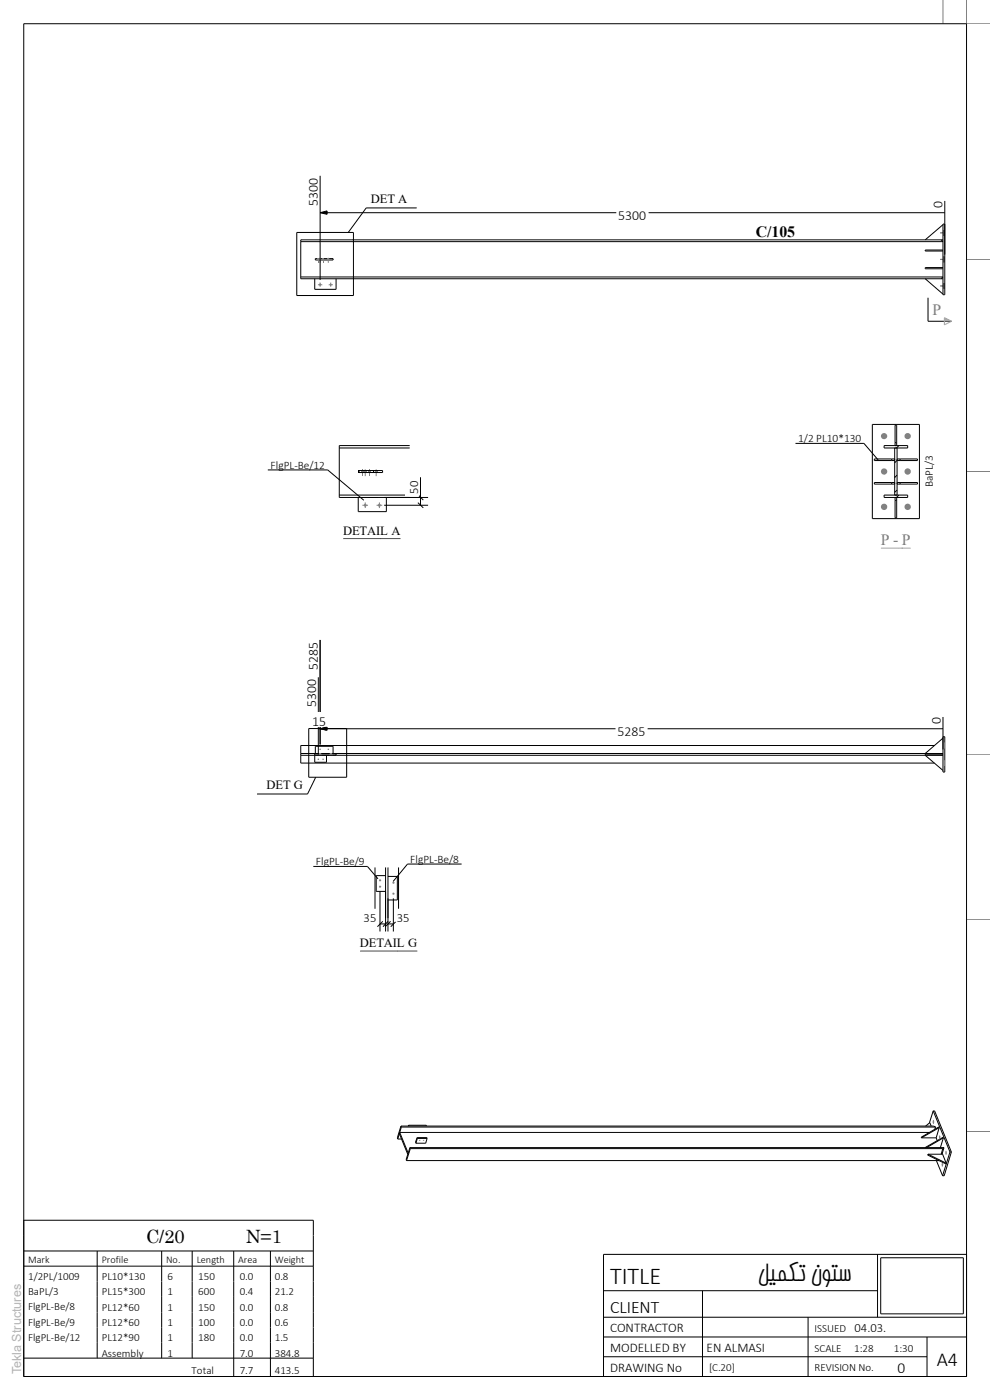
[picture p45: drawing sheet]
<svg xmlns="http://www.w3.org/2000/svg" width="210mm" height="297mm" viewBox="0 0 210 297" stroke-linecap="round" stroke-linejoin="round" font-family="sans-serif">
<defs><g id="words">
<g font-size="5.1">
<text x="129.4" y="272.4">TITLE</text>
<text x="160.7" y="271.7">لیمکت نوتس</text>
</g>
<text font-size="4.2" x="198.7" y="289.8">A4</text>
<g font-size="3.9">
<text x="31" y="263.7">C/20</text>
<text x="52.1" y="263.7">N=1</text>
</g>
<text font-size="3.7" x="129.4" y="278.5">CLIENT</text>
<g font-size="3.3">
<text x="160.3" y="50.3">C/105</text>
<text x="190.4" y="291.3">0</text>
</g>
<g font-size="3.3" fill="#7f7f7f">
<text x="197.8" y="66.9">P</text>
<text x="186.9" y="115.5">P - P</text>
</g>
<g font-size="2.9">
<text x="67.4" y="43.6" transform="rotate(-90 67.4 43.6)">5300</text>
<text x="131.1" y="46.6">5300</text>
<text x="199.9" y="44.1" transform="rotate(-90 199.9 44.1)">0</text>
<text x="67.4" y="142.2" transform="rotate(-90 67.4 142.2)">5285</text>
<text x="66.2" y="154.1">15</text>
<text x="67.1" y="150.1" transform="rotate(-90 67.1 150.1)">5300</text>
<text x="199.6" y="153.6" transform="rotate(-90 199.6 153.6)">0</text>
<text x="131" y="156.1">5285</text>
</g>
<g font-size="2.8">
<text x="129.4" y="286.8">MODELLED BY</text>
<text x="129.4" y="282.6">CONTRACTOR</text>
<text x="149.9" y="286.8">EN ALMASI</text>
<text x="129.4" y="291">DRAWING No</text>
</g>
<g font-size="2.7">
<text x="78.7" y="43.1">DET A</text>
<text x="88.7" y="104.8" transform="rotate(-90 88.7 104.8)">50</text>
<text x="72.8" y="113.5">DETAIL</text>
<text x="83" y="113.5">A</text>
<text x="56.5" y="167.4">DET G</text>
<text x="77.1" y="195.5">35</text>
<text x="84.2" y="195.5">35</text>
<text x="76.3" y="201">DETAIL G</text>
<text x="181.3" y="282.5">04.03.</text>
</g>
<text font-size="2.7" fill="#b2b2b2" x="4.5" y="291.5" transform="rotate(-90 4.5 291.5)">Tekla Structures</text>
<g font-size="2.4">
<text x="169.3" y="93.8">1/2 PL10*130</text>
<text x="57.4" y="99.4">FlgPL-Be/12</text>
<text x="197.9" y="103.3" transform="rotate(-90 197.9 103.3)">BaPL/3</text>
<text x="67" y="183.6">FlgPL-Be/9</text>
<text x="87" y="183">FlgPL-Be/8</text>
</g>
<g font-size="2.3">
<text x="6" y="271.5">1/2PL/1009</text>
<text x="6" y="274.8">BaPL/3</text>
<text x="21.6" y="271.6">PL10*130</text>
<text x="21.6" y="274.8">PL15*300</text>
<text x="35.6" y="271.6">6</text>
<text x="35.6" y="274.8">1</text>
<text x="42" y="271.6">150</text>
<text x="42" y="274.8">600</text>
<text x="50.8" y="271.6">0.0</text>
<text x="50.8" y="274.8">0.4</text>
<text x="58.3" y="271.6">0.8</text>
<text x="58.3" y="274.8">21.2</text>
<text x="6" y="278">FlgPL-Be/8</text>
<text x="6" y="281.3">FlgPL-Be/9</text>
<text x="21.6" y="278">PL12*60</text>
<text x="21.6" y="281.3">PL12*60</text>
<text x="35.6" y="278">1</text>
<text x="35.6" y="281.3">1</text>
<text x="42" y="278">150</text>
<text x="42" y="281.3">100</text>
<text x="50.8" y="278">0.0</text>
<text x="50.8" y="281.3">0.0</text>
<text x="58.3" y="278">0.8</text>
<text x="58.3" y="281.3">0.6</text>
<text x="6" y="284.5">FlgPL-Be/12</text>
<text x="21.6" y="284.6">PL12*90</text>
<text x="21.6" y="287.8">Assembly</text>
<text x="35.6" y="284.6">1</text>
<text x="35.6" y="287.8">1</text>
<text x="42" y="284.6">180</text>
<text x="50.8" y="284.6">0.0</text>
<text x="50.8" y="287.8">7.0</text>
<text x="58.3" y="284.6">1.5</text>
<text x="58.3" y="287.8">384.8</text>
<text x="172.8" y="286.7">SCALE</text>
<text x="172.8" y="282.5">ISSUED</text>
<text x="181.2" y="286.7">1:28</text>
<text x="189.6" y="286.7">1:30</text>
<text x="40.6" y="291.4">Total</text>
<text x="50.8" y="291.4">7.7</text>
<text x="58.3" y="291.4">413.5</text>
<text x="150.4" y="290.9">[C.20]</text>
<text x="172.8" y="290.9">REVISION No.</text>
</g>
<g font-size="2.2">
<text x="6" y="268">Mark</text>
<text x="21.6" y="268">Profile</text>
<text x="35.2" y="268">No.</text>
<text x="41.7" y="268">Length</text>
<text x="50.5" y="268">Area</text>
<text x="58.3" y="268">Weight</text>
</g>
</g></defs>
<path d="M66.9 54.9h3.8v.3h-3.8zM199.6 50.9l.4 .4h-136.2v-.4h136.2M200 47.7l-3.7 3.2M190.3 97.7l-.5 .5M190.7 94.5l-.5 .5M190.3 104l-.5 .4M190.3 100.8l-.5 .5M190.7 105l-.5 .5" fill="none" stroke="#000" stroke-width=".21"/>
<path d="M199.4 49.4h1M199.4 55h1M200 49.9h.4M200 48.9h.4M200 55.5h.4M200 54.5h.4M199.4 60.7h1M200 61.1h.4M200 60.2h.4" fill="none" stroke="#7f7f7f" stroke-width=".21"/>
<g fill="#7f7f7f">
<path d="M200 48.9h.4v1h-.4z"/>
<path d="M200 54.5h.4v1h-.4z"/>
<path d="M200 60.2h.4v.9h-.4z"/>
</g>
<path d="M63.8 51.3v7.5M66.8 59.1v2.3h4.5v-2.3M200 47.5h.4v15h-.4z" fill="none" stroke="#000" stroke-width=".21"/>
<path d="M67.7 54.9v.3M67.9 54.7v1M68.1 54.9v.3M69.5 54.9v.3M69.6 54.7v1M69.8 54.9v.3" fill="none" stroke="#7f7f7f" stroke-width=".21"/>
<g fill="#7f7f7f">
<path d="M67.7 54.9h.4v.3h-.4z"/>
<path d="M69.5 54.9h.3v.3h-.3z"/>
</g>
<path d="M196.3 59.1l3.7 3.3M199.6 59.1l.4-.3h-136.2v.3h136.2M200 53h-3.7v.3h3.7M200 56.8h-3.7v.2h3.7" fill="none" stroke="#000" stroke-width=".21"/>
<g fill="#7f7f7f">
<path d="M67.5 54.7l.1 1z"/>
<path d="M67.7 54.9v.3z"/>
<path d="M67.4 54.9v.3z"/>
<path d="M68.5 54.7v1z"/>
<path d="M68.7 54.9v.3z"/>
<path d="M68.3 54.9l.1 .3z"/>
</g>
<path d="M67.7 60.2h.4v.4h-.4z" fill-rule="evenodd" fill="#7f7f7f"/>
<path d="M67.9 59.9v.9M67.4 60.4h1" fill="none" stroke="#7f7f7f" stroke-width=".21"/>
<path d="M70 60.2h.3v.4h-.3z" fill-rule="evenodd" fill="#7f7f7f"/>
<path d="M70.1 59.9v.9M69.7 60.4h.9" fill="none" stroke="#7f7f7f" stroke-width=".21"/>
<g fill="none" stroke="#000" stroke-width=".21">
<path d="M86.7 238.7h3.7l.1 .2M86.7 238.7l-.1 .2M86.7 238.7v.2M198 235.7l-.9 2.5M198 235.7h.2l3.6 8.7M198 235.7l3.5 8.7M84.8 240.2l1.8 4.4-.1 .3-1.8-4.4zM84.8 240.2h112.3M86.2 246.2h113M87 243.5l-.9 2.5 .1 .2M87 243.5v.2M87 243.5h113.2"/>
<path d="M87 243.7l-.8 2.5M87 243.7h113M88.5 241.3h2.1v.2M88.5 241.3l-.4 1 .1 .2M88.5 241.3v.2M88.5 241.5h2.1M88.5 241.5l-.3 1M90.6 241.5l-.3 1h-2.1M198.6 241.4l.2 .6M198.6 246.2l1.3 3.2M200 243.7l-.4 1.2M200.1 241.4l-3.5 2.1"/>
<path d="M200.1 241.4v-.1l-3.8 2.2M200.1 241.4l-.6 2.1M200.2 243.5l-.2 .2M200.2 243.5l-.4 1.4 .1-.3M201.5 244.4l-1.6 5M201.5 244.4h.3M201.8 244.4l-1.5 5h-.4"/>
</g>
<g fill="#7f7f7f">
<path d="M200.6 244.1a.46 .46 0 0 1 0 .8z" fill-rule="evenodd"/>
<path d="M199.3 240.8a.61 .61 0 0 1 0 .9l-.1-.6z" fill-rule="evenodd"/>
<path d="M197.9 237.6a.45 .45 0 0 1 .3 .4 .45 .45 0 0 1-.2 .4l-.2-.3z" fill-rule="evenodd"/>
<path d="M199.8 246.7a.45 .45 0 0 1 .3 .4 .45 .45 0 0 1-.3 .4z" fill-rule="evenodd"/>
</g>
<g fill="none" stroke="#000" stroke-width=".21">
<path d="M85 238.9l-.7 2.5 .1 .2M85 238.9l.1 .2M85 238.9h113l.5 .2M85.1 239.1l-.7 2.5M85.1 239.1h113.4M196.3 238.9l.9-.7 .3 .7M198.5 239.1l-.2 .5M199.2 239.2l-3.7 2.2M199.2 239.2l-.6 2.2h-3.1M199.2 239.2v-.1l-3.8 2.2 .1 .1M84.4 241.6h.8M196.8 244.9v.1l3.9 1.9v-.1"/>
<path d="M196.8 244.9l3.9 1.9M196.8 244.9h3.1l.8 1.9"/>
</g>
<g fill="#7f7f7f">
<circle cx="89" cy="241.9" r=".14"/>
<circle cx="89.9" cy="241.9" r=".14"/>
</g>
<path d="M66.8 160.2v1.5h2.5v-1.5M196.3 160.2l3.7 3.2" fill="none" stroke="#000" stroke-width=".21"/>
<g fill="#7f7f7f">
<path d="M67.4 161h.2v.2h-.2z" fill-rule="evenodd"/>
<path d="M68.4 161h.3v.2h-.3z" fill-rule="evenodd"/>
</g>
<path d="M200 156.3h.4v7.5h-.4zM200 159.9h-3.7v.2h3.7M200 159.8h-136.2v.4h136.2M200 156.6l-3.7 3.2" fill="none" stroke="#000" stroke-width=".21"/>
<path d="M200 158.7h.4M200 157.6h.4M200 162.4h.4M200 161.4h.4" fill="none" stroke="#7f7f7f" stroke-width=".21"/>
<g fill="#7f7f7f">
<path d="M200 161.4h.4v1h-.4z"/>
<path d="M200 157.6h.4v1.1h-.4z"/>
</g>
<path d="M66.9 159.8v-1.5h3.8v1.5M198.2 158.2h-134.4v1.6M63.8 160.2v1.7h134.4" fill="none" stroke="#000" stroke-width=".21"/>
<g fill="#7f7f7f">
<path d="M69.5 158.8h.3v.3h-.3z" fill-rule="evenodd"/>
<circle cx="67.9" cy="159" r=".17"/>
</g>
<path d="M66.8 159.9h4.5v.3h-4.5z" fill="none" stroke="#000" stroke-width=".21"/>
<path d="M67.7 159.9v.3M68.1 159.9v.3M69.9 159.9v.3M70.4 159.9v.3" fill="none" stroke="#7f7f7f" stroke-width=".21"/>
<g fill="#7f7f7f">
<path d="M67.7 159.9h.4v.3h-.4z"/>
<path d="M69.9 159.9h.5v.3h-.5z"/>
</g>
<path d="M77.3 99.8v.4M77.5 99.6v1.4M77.7 99.8v.4M79.6 99.8v.4M79.8 99.6v1.4M80.1 99.8v.4" fill="none" stroke="#7f7f7f" stroke-width=".21"/>
<g fill="#7f7f7f">
<path d="M77.3 99.8h.4v.4h-.4z"/>
<path d="M79.6 99.8h.5v.4h-.5z"/>
<path d="M77 99.6v1.4z"/>
<path d="M77.2 99.8v.4z"/>
<path d="M76.7 99.8l.1 .4z"/>
<path d="M78.3 99.6v1.4z"/>
<path d="M78.5 99.8l.1 .4z"/>
<path d="M78.1 99.8v.4z"/>
</g>
<path d="M72 95h14.9M76 99.8h3.3M86.9 94.5h-14.9v11h14.9M72 105h14.9M76 100.2h5.2v-.4h-5v.4M76 105.5v3h6v-3" fill="none" stroke="#000" stroke-width=".21"/>
<path d="M75.9 99.8l.1 .4zM79.3 99.8v.4z" fill="#000"/>
<circle cx="77.5" cy="107.2" r=".3" fill="#7f7f7f"/>
<path d="M76.9 107.2h1.2M77.5 106.6v1.2" fill="none" stroke="#7f7f7f" stroke-width=".21"/>
<circle cx="80.5" cy="107.2" r=".3" fill="#7f7f7f"/>
<path d="M79.9 107.2h1.2M80.5 106.6v1.2" fill="none" stroke="#7f7f7f" stroke-width=".21"/>
<path d="M185 90h10v20h-10zM189.1 97.4v.3M189.8 95h.5v10h-.5zM189.8 97.4h-4.3v.3h4.3M189.9 90.2h.3v4.3h-.3zM189.9 93.9h.3M190.3 97.4h4.3v.3h-4.3M190.9 97.4v.3M189.1 102.4v.3M189.8 102.4h-4.3v.3h4.3M190.3 102.4h4.3v.3h-4.3M190.9 102.4v.3" fill="none" stroke="#000" stroke-width=".21"/>
<g fill="#7f7f7f">
<circle cx="187.5" cy="92.5" r=".66"/>
<circle cx="187.5" cy="100" r=".67"/>
<circle cx="187.5" cy="107.5" r=".67"/>
<circle cx="192.5" cy="92.5" r=".67"/>
<circle cx="192.5" cy="100" r=".68"/>
<circle cx="192.5" cy="107.5" r=".68"/>
</g>
<path d="M187.5 94.5h5v.5h-5zM187.5 105h5v.5h-5zM189.9 105.5v4.4h.3v-4.4M189.9 106.2h.3M79.5 184v10.8M81.8 184v10.8M81.8 185.8h-2v3.3h2M82.3 184v10.8M82.3 185.9h2v5h-2M84.5 184v10.8" fill="none" stroke="#000" stroke-width=".21"/>
<g fill="#7f7f7f">
<circle cx="83.5" cy="187.3" r=".23"/>
<circle cx="83.5" cy="189.6" r=".23"/>
<circle cx="80.6" cy="186.8" r=".23"/>
<circle cx="80.6" cy="188.1" r=".23"/>
</g>
<path d="M200 0v5M205 0v5h5M205 55h5M205 100h5M205 160h5M205 195h5M205 240h5" fill="none" stroke="#7f7f7f" stroke-width=".21"/>
<path d="M62.9 49.3h12.1v13.4h-12.1zM77.7 44.1l-3.8 5.2M196.8 63.2v5h5M69.5 99.7l7.7 6.4M183.3 94.1l3 3.5M65.5 154.6h8v10.3h-8zM67 164.9l-1.8 3.5M77.9 183.8l2.3 2.6M86.4 183.3l-3 3.7" fill="none" stroke="#000" stroke-width=".21"/>
<path d="M197.8 64.4h1.9v2.5h-1.9z" fill="#fff"/>
<path d="M200.3 67.4l1.5 .8-1.5 .7z" fill="none" stroke="#a8a1a8" stroke-width=".21"/>
<path d="M200.3 67.4l1.5 .8h-1.5z" fill="#a8a1a8"/>
<path d="M77.7 44.1h10.7" fill="none" stroke="#000" stroke-width=".21"/>
<g fill="#fff">
<path d="M78.7 41.1h5.2v2h-5.2z"/>
<path d="M84.5 41.1h1.9v2h-1.9z"/>
</g>
<path d="M67.9 37.3v22.1M67.9 45.1h132.5M67.9 45.1l1.5-.4v.8zM200.4 42.6v11.4" fill="none" stroke="#000" stroke-width=".21"/>
<path d="M67.9 45.1l1.5-.4v.8z" fill="#000"/>
<path d="M130.7 45.1h6.9" fill="none" stroke="#fff" stroke-width="3.1" stroke-linecap="butt"/>
<g fill="#fff">
<path d="M196.9 42.2h3.1v2.4h-3.1z"/>
<path d="M64.4 37.3h3.1v6.8h-3.1z"/>
</g>
<path d="M160.3 47.7h8.4v2.5h-8.4z" fill="#fff"/>
<path d="M67.9 135.8v22.1M67.9 154.6h132.1M67.9 154.6l1.5-.4v.7zM200 152.1v6.9M54.5 168.4h10.7" fill="none" stroke="#000" stroke-width=".21"/>
<path d="M56.6 166.4h7.7" fill="none" stroke="#fff" stroke-width="2" stroke-linecap="butt"/>
<path d="M67.9 154.6l1.5-.4v.7z" fill="#000"/>
<path d="M130.6 154.6h6.8" fill="none" stroke="#fff" stroke-width="3.1" stroke-linecap="butt"/>
<path d="M196.5 151.7h3.1v2.3h-3.1z" fill="#fff"/>
<path d="M67.5 154.6l1.5-.4v.7z" fill="#000"/>
<path d="M67.9 135.8v22.1M67.5 154.6h.4M67.5 143.7v16.4M69 154.2v.7" fill="none" stroke="#000" stroke-width=".21"/>
<path d="M65.8 152.6h3.8" fill="none" stroke="#fff" stroke-width="3.1" stroke-linecap="butt"/>
<g fill="#fff">
<path d="M64.4 135.8h3.1v6.8h-3.1z"/>
<path d="M64 143.7h3.1v6.8h-3.1z"/>
</g>
<path d="M67.9 154.6h1.5" fill="none" stroke="#000" stroke-width=".21"/>
<g fill="#fff">
<path d="M72.8 111.5h9.6v2h-9.6z"/>
<path d="M83 111.5h2v2h-2z"/>
</g>
<path d="M72.8 114.3h12.2" fill="none" stroke="#4c4c4c" stroke-width=".21"/>
<path d="M57.4 97.3h11.5v1.8h-11.5z" fill="#fff"/>
<path d="M56.8 99.7h12.7M81.5 107.2h9.3M81.5 105.5h9.3M88.6 106.6l1.2 1.1M88.6 104.9l1.2 1.2M89.2 105.5v1.7" fill="none" stroke="#000" stroke-width=".21"/>
<path d="M86 101.7h2.8v3.5h-2.8z" fill="#fff"/>
<path d="M89.2 101.3v4.2" fill="none" stroke="#000" stroke-width=".21"/>
<g fill="#fff">
<path d="M186.9 113h1.8v2.5h-1.8z"/>
<path d="M189.5 113h1.1v2.5h-1.1z"/>
<path d="M191.3 113h1.9v2.5h-1.9z"/>
</g>
<path d="M186.9 116.3h6.3" fill="none" stroke="#a8a1a8" stroke-width=".21"/>
<g fill="#fff">
<path d="M169.3 91.6h3.3v1.9h-3.3z"/>
<path d="M173.2 91.6h9.5v1.9h-9.5z"/>
</g>
<path d="M168.7 94.1h14.6" fill="none" stroke="#000" stroke-width=".21"/>
<path d="M195.7 96.6h1.8v6.7h-1.8z" fill="#fff"/>
<path d="M82.3 196h1.1M82.3 190.6v7M82.8 195.4l-1.1 1.2M83.4 190.6v7M84 195.4l-1.1 1.2" fill="none" stroke="#000" stroke-width=".21"/>
<path d="M83.8 194.2h3.5" fill="none" stroke="#fff" stroke-width="2.8" stroke-linecap="butt"/>
<g fill="#fff">
<path d="M76.4 199h9.6v2h-9.6z"/>
<path d="M86.6 199h1.9v2h-1.9z"/>
</g>
<path d="M76.4 201.8h12.1" fill="none" stroke="#4c4c4c" stroke-width=".21"/>
<path d="M67.1 181.4h10.2v1.8h-10.2z" fill="#fff"/>
<path d="M66.5 183.8h11.4" fill="none" stroke="#000" stroke-width=".21"/>
<path d="M87 180.9h10.3v1.8h-10.3z" fill="#fff"/>
<g fill="none" stroke="#000" stroke-width=".21">
<path d="M5 5h200v287h-200zM80.6 196h1.2M80.6 189.1v8.5M81.2 195.4l-1.1 1.2M81.8 189.1v8.5M82.3 195.4l-1.1 1.2M86.4 183.3h11.5M5 258.9h61.5v33.1M5 265.4h61.5M5 268.6h61.5M20.6 265.4v22.7M34.3 265.4v22.7"/>
<path d="M40.8 265.4v22.7M49.6 265.4v26.6M57.4 265.4v26.6M128 279.4h77M128 273.8h58.1M149 273.8v18.2M171.4 279.4v12.6M186.1 266.1v13.3M186.8 266.8h17.5v11.9h-17.5zM205 266.1h-77v25.9M5 288.1h61.5M128 287.8h68.6"/>
<path d="M128 283.6h77M196.6 283.6v8.4"/>
</g>
<path d="M76.8 194.2h3.5" fill="none" stroke="#fff" stroke-width="2.8" stroke-linecap="butt"/>
<path d="M181.3 280.2h6.7v1.9h-6.7z" fill="#fff"/>
<use href="#words"/>
</svg>
